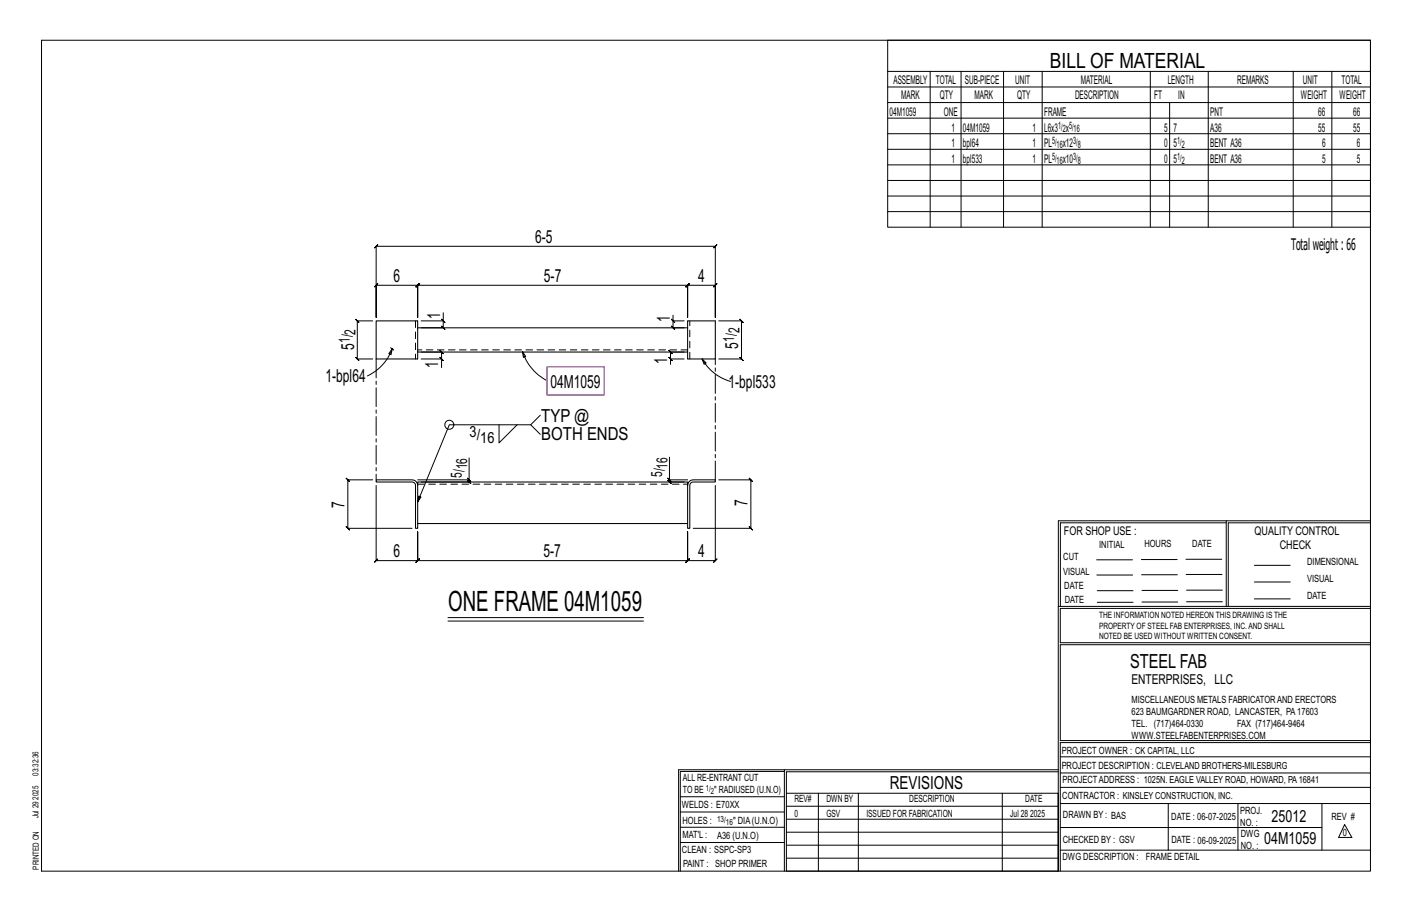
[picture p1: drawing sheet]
<svg xmlns="http://www.w3.org/2000/svg" width="432mm" height="279mm" viewBox="0 0 432 279" stroke-linecap="round" stroke-linejoin="round" font-family="sans-serif">
<defs><g id="words">
<text font-size="8.6" x="137.1" y="186.8">ONE FRAME 04M1059</text>
<text font-size="6.4" x="321.1" y="20.7">BILL OF MATERIAL</text>
<text font-size="5.9" x="345.6" y="204.1">STEEL FAB</text>
<g font-size="5.5">
<text x="163.6" y="74.3">6-5</text>
<text x="120.4" y="86.2">6</text>
<text x="166.3" y="86.2">5-7</text>
<text x="213.5" y="86.2">4</text>
<text x="134.6" y="97.7" transform="rotate(-90 134.6 97.7)">1</text>
<text x="204.8" y="98.4" transform="rotate(-90 204.8 98.4)">1</text>
<text x="108.3" y="106.9" transform="rotate(-90 108.3 106.9)">5</text>
<text x="225.8" y="106.6" transform="rotate(-90 225.8 106.6)">5</text>
<text x="134" y="112.4" transform="rotate(-90 134 112.4)">1</text>
<text x="204.1" y="111.4" transform="rotate(-90 204.1 111.4)">1</text>
<text x="99.5" y="116.8">1-bpl64</text>
<text x="168.3" y="118.7">04M1059</text>
<text x="222.8" y="118.6">1-bpl533</text>
<text x="165.5" y="128.9">TYP @</text>
<text x="165.5" y="134.4">BOTH ENDS</text>
<text x="105.4" y="155.3" transform="rotate(-90 105.4 155.3)">7</text>
<text x="228.6" y="154.7" transform="rotate(-90 228.6 154.7)">7</text>
<text x="120.4" y="170.4">6</text>
<text x="166.2" y="170.4">5-7</text>
<text x="213.5" y="170.4">4</text>
<text x="272.2" y="241.1">REVISIONS</text>
</g>
<g font-size="5.1">
<text x="388.9" y="251.3">25012</text>
<text x="386.6" y="258.1">04M1059</text>
</g>
<text font-size="4.9" x="394.8" y="76.4">Totalweight : 66</text>
<g font-size="4.7">
<text x="226.2" y="101.9" transform="rotate(-90 226.2 101.9)">2</text>
<text x="107" y="104.9" transform="rotate(-90 107 104.9)">1/</text>
<text x="108.7" y="102.3" transform="rotate(-90 108.7 102.3)">2</text>
<text x="224.5" y="104.5" transform="rotate(-90 224.5 104.5)">1/</text>
<text x="143.6" y="133.7">3/</text>
<text x="146.9" y="135.4">16</text>
<text x="142.9" y="143.5" transform="rotate(-90 142.9 143.5)">16</text>
<text x="204.1" y="143.2" transform="rotate(-90 204.1 143.2)">16</text>
<text x="141.2" y="146.1" transform="rotate(-90 141.2 146.1)">5/</text>
<text x="202.5" y="145.9" transform="rotate(-90 202.5 145.9)">5/</text>
</g>
<text font-size="4.2" x="346" y="209.1">ENTERPRISES, LLC</text>
<g font-size="3.7">
<text x="273.2" y="25.6">ASSEMBLY</text>
<text x="286.2" y="25.6">TOTAL</text>
<text x="295.1" y="25.6">SUB-PIECE</text>
<text x="310.4" y="25.6">UNIT</text>
<text x="330.5" y="25.6">MATERIAL</text>
<text x="357.1" y="25.6">LENGTH</text>
<text x="378.3" y="25.6">REMARKS</text>
<text x="398.4" y="25.6">UNIT</text>
<text x="410.2" y="25.6">TOTAL</text>
<text x="272.1" y="35.5">04M1059</text>
<text x="275.6" y="30.4">MARK</text>
<text x="287.4" y="30.4">QTY</text>
<text x="288.6" y="35.5">ONE</text>
<text x="298" y="30.4">MARK</text>
<text x="311" y="30.4">QTY</text>
<text x="319.3" y="35.5">FRAME</text>
<text x="328.7" y="30.4">DESCRIPTION</text>
<text x="353" y="30.4">FT</text>
<text x="360.3" y="30.4">IN</text>
<text x="370.1" y="35.5">PNT</text>
<text x="397.8" y="30.4">WEIGHT</text>
<text x="403.2" y="35.5">66</text>
<text x="409.6" y="30.4">WEIGHT</text>
<text x="413.8" y="35.5">66</text>
<text x="290.9" y="40.2">1</text>
<text x="294.5" y="40.2">04M1059</text>
<text x="315.8" y="40.2">1</text>
<text x="319.3" y="40.2">L6x3 x</text>
<text x="356" y="40.2">5</text>
<text x="358.9" y="40.2">7</text>
<text x="370.1" y="40.2">A36</text>
<text x="403.2" y="40.2">55</text>
<text x="413.8" y="40.2">55</text>
<text x="290.9" y="45">1</text>
<text x="294.5" y="45">bpl64</text>
<text x="315.8" y="45">1</text>
<text x="319.3" y="45">PL</text>
<text x="325" y="45">x12</text>
<text x="356" y="45">0</text>
<text x="358.9" y="45">5</text>
<text x="370.1" y="45">BENT A36</text>
<text x="404.3" y="45">6</text>
<text x="415" y="45">6</text>
<text x="290.9" y="49.7">1</text>
<text x="294.5" y="49.7">bpl533</text>
<text x="315.8" y="49.7">1</text>
<text x="319.3" y="49.7">PL</text>
<text x="325" y="49.7">x10</text>
<text x="356" y="49.7">0</text>
<text x="358.9" y="49.7">5</text>
<text x="370.1" y="49.7">BENT A36</text>
<text x="404.3" y="49.7">5</text>
<text x="415" y="49.7">5</text>
<text x="325.3" y="163.4">FOR SHOP USE :</text>
<text x="383.7" y="163.4">QUALITY CONTROL</text>
<text x="391.4" y="167.8">CHECK</text>
</g>
<g font-size="3.1">
<text x="323.6" y="39.4">1/ 5/</text>
<text x="325" y="40.5">2</text>
<text x="328.3" y="40.5">16</text>
<text x="321.7" y="44.1">5/</text>
<text x="323.1" y="45.3">16</text>
<text x="328.2" y="44.1">3/</text>
<text x="329.6" y="45.3">8</text>
<text x="360" y="44.1">1/</text>
<text x="361.4" y="45.3">2</text>
<text x="321.7" y="48.9">5/</text>
<text x="323.1" y="50">16</text>
<text x="328.2" y="48.9">3/</text>
<text x="329.6" y="50">8</text>
<text x="360" y="48.9">1/</text>
<text x="361.4" y="50">2</text>
<text x="336.2" y="167.4">INITIAL</text>
<text x="350" y="167.1">HOURS</text>
<text x="364.6" y="167.2">DATE</text>
<text x="325.2" y="171.3">CUT</text>
<text x="399.8" y="172.8">DIMENSIONAL</text>
<text x="325.1" y="175.8">VISUAL</text>
<text x="399.8" y="177.9">VISUAL</text>
<text x="325.5" y="180">DATE</text>
<text x="325.7" y="184.4">DATE</text>
<text x="399.8" y="183.1">DATE</text>
<text x="346" y="215">MISCELLANEOUS METALS FABRICATORAND ERECTORS</text>
<text x="346" y="218.6">623 BAUMGARDNER ROAD, LANCASTER, PA17603</text>
<text x="346" y="225.8">WWW.STEELFABENTERPRISES.COM</text>
<text x="346" y="222.2">TEL. (717)464-0330</text>
<text x="378.3" y="222.2">FAX (717)464-9464</text>
<text x="324.7" y="230.5">PROJECT OWNER : CK CAPITAL, LLC</text>
<text x="208.8" y="238.8">ALL RE-ENTRANT CUT</text>
<text x="324.7" y="235.1">PROJECT DESCRIPTION : CLEVELAND BROTHERS-MILESBURG</text>
<text x="324.9" y="239.5">PROJECTADDRESS : 1025N. EAGLE VALLEY ROAD, HOWARD, PA16841</text>
<text x="208.8" y="242.5">TO BE</text>
<text x="218.4" y="242.5">&quot; RADIUSED (U.N.O)</text>
<text x="242.9" y="245.3">REV#</text>
<text x="252.7" y="245.3">DWN BY</text>
<text x="278.1" y="245.3">DESCRIPTION</text>
<text x="313.5" y="245.3">DATE</text>
<text x="324.9" y="244.2">CONTRACTOR : KINSLEY CONSTRUCTION, INC.</text>
<text x="208.5" y="247">WELDS : E70XX</text>
<text x="208.7" y="251.7">HOLES :</text>
<text x="224.2" y="251.8">&quot; DIA(U.N.O)</text>
<text x="242.9" y="249.9">0</text>
<text x="252.7" y="249.9">GSV</text>
<text x="264.9" y="249.9">ISSUED FOR FABRICATION</text>
<text x="309" y="249.9">Jul 28</text>
<text x="315" y="249.9">2025</text>
<text x="325.1" y="250">DRAWN BY : BAS</text>
<text x="358.2" y="250.5">DATE : 06-07-2025</text>
<text x="379.3" y="248.9">PROJ.</text>
<text x="407.2" y="250.5">REV #</text>
<text x="208.7" y="256.3">MAT'L :</text>
<text x="219.3" y="256.4">A36 (U.N.O)</text>
<text x="325" y="257.6">CHECKED BY : GSV</text>
<text x="358.3" y="257.7">DATE : 06-09-2025</text>
<text x="379.3" y="252.5">NO. :</text>
<text x="379.5" y="255.9">DWG</text>
<text x="410.6" y="255.5">0</text>
<text x="208.6" y="260.7">CLEAN : SSPC-SP3</text>
<text x="324.9" y="262.9">DWG DESCRIPTION :</text>
<text x="350.4" y="263">FRAME DETAIL</text>
<text x="379.5" y="259.5">NO. :</text>
<text x="208.9" y="265">PAINT : SHOP PRIMER</text>
</g>
<g font-size="2.7">
<text x="336.1" y="189">THE INFORMATION NOTED HEREON THIS DRAWING IS THE</text>
<text x="336.1" y="195.4">NOTED BE USED WITHOUT WRITTEN CONSENT.</text>
<text x="336.1" y="192.2">PROPERTY OF STEEL FAB ENTERPRISES, INC.AND SHALL</text>
</g>
<g font-size="2.6">
<text x="215.9" y="241.8">1/</text>
<text x="217.4" y="242.7">2</text>
<text x="219.3" y="251.1">13/</text>
<text x="222" y="252.1">16</text>
</g>
<g font-size="2.5">
<text x="11.7" y="237.1" transform="rotate(-90 11.7 237.1)">03:32:36</text>
<text x="11.8" y="244.4" transform="rotate(-90 11.8 244.4)">2025</text>
<text x="11.8" y="250.1" transform="rotate(-90 11.8 250.1)">Jul 29</text>
<text x="11.9" y="265.8" transform="rotate(-90 11.9 265.8)">PRINTED ON</text>
</g>
</g></defs>
<g fill="none" stroke="#000" stroke-width=".31">
<path d="M12.7 12.3h406.4v254h-406.4zM271.5 12.3h147.6v57.2h-147.6zM271.5 21.8h147.6M271.5 26.6h147.6M271.5 31.4h147.6M271.5 36.1h147.6M284.5 21.8v47.7M293.9 21.8v47.7M306.9 21.8v47.7M318.7 21.8v47.7M351.8 21.8v47.7M357.7 31.4v38.1"/>
<path d="M369.5 21.8v47.7M395.5 21.8v47.7M407.3 21.8v47.7M271.5 40.9h147.6M271.5 45.6h147.6M271.5 50.4h147.6M271.5 55.2h147.6M271.5 59.9h147.6M115 75.3l-.5 .5 1-1-.5 .5h103.7l-.5 .5 1-1-.5 .5v21.7v-9.8l.5-.5-1 1 .5-.5h-8.4l.5-.5-1 1 .5-.5v9.8v-9.8l.5-.5-1 1 .5-.5h-82.6l.5-.5-1 1 .5-.5v9.8v-9.8l.5-.5-1 1 .5-.5h-12.7l.5-.5-1 1 .5-.5v9.8zM271.5 64.7h147.6M114 98.1h-4.7l-.5-.5 1 1-.5-.5v11.6l-.5-.5 1 1-.5-.5h4.7M135 97.6l1 1z"/>
<path d="M135.5 95.6v2.5h-6.7M135.5 98.1v2.1l-.5-.5 1 1-.5-.5h-6.7M205.3 97.6l1 1zM205.8 96.4v1.7h3.4M205.8 98.1v2.1l-.5-.5 1 1-.5-.5h3.4M219.8 98.1h7l-.5-.5 1 1-.5-.5v11.6l-.5-.5 1 1-.5-.5h-7M119.5 106.3l.4 .4M119.9 106.7l-.3 1.7-.7-.3zM119.9 106.7a14.7 14.7 0 0 1-7.5 8.2M119.9 106.7l.5 .3M128.8 109.7h6.2v2.7M128.8 107.6h6.2l-.5-.5 1 1-.5-.5v2.1"/>
<path d="M134.5 109.2l1 1zM159.8 107.5l1 1.5-.7 .2zM159.8 107.5a15.3 15.3 0 0 0 7.6 8.9M204.5 109.2l1 1zM209.2 109.7h-4.2v1.7M209.2 107.6h-4.2l-.5-.5 1 1-.5-.5v2.1M214.7 109.7l1.2 1.3-.6 .4zM214.7 109.7a14.5 14.5 0 0 0 8.7 6.9M143.5 140v6.7h-15.8M152.6 129.9v5.5l5.5-5.5M162.3 129.9l2.9 2.9M165.2 126.9l-2.9 3h-24.9l-9.7 23.5 .3-1.7 .7 .2-1 1.5"/>
<path d="M204.7 139.8v6.9h5.6M114 146.7h-7.6l-.5-.5 1 1-.5-.5v14.8l-.5-.5 1 1-.5-.5h19.6M115 148.4v23l-.5 .5 1-1-.5 .5h12.7l-.5 .5 1-1-.5 .5v-8.8v8.8l-.5 .5 1-1-.5 .5h82.6l-.5 .5 1-1-.5 .5v-8.8v8.8l-.5 .5 1-1-.5 .5h8.4l-.5 .5 1-1-.5 .5v-23M143 146.2l1 1zM143.5 146.7v.6l-.5-.5 1 1-.5-.5h-14.7M204.2 146.2l1 1zM204.7 146.7v.6l-.5-.5 1 1-.5-.5h4.5M219.8 146.7h9.8l-.5-.5 1 1-.5-.5v14.8l-.5-.5 1 1-.5-.5h-17.6M375 159.8h-50.7v25.6M375 159.2h-51.3l-.1 107.1M419.1 159.2h-44.1v26.2M419.1 159.8h-43.5v25.6"/>
<path d="M335.4 171.1h10.9M335.4 175.8h11M349 171h11M349.1 175.7h11M362.7 171h10.9M362.7 175.6h11M383.6 172.8h11M383.6 177.9h11M137 188.8h59.8M137 189.9h59.8M323.7 185.4h95.4M335.5 184.1h11"/>
<path d="M335.5 180.6h11M349.2 184h11M349.2 180.5h11M362.9 180.4h10.9M362.9 184h10.9M383.6 183.1h11M419.1 186h-94.9v10.5h94.9M419.1 197.1h-94.9v29.3h94.9v.6h-94.9v39.3M239.9 235.8h-31.9v30.5M239.9 235.3h-32.4v31M323.6 235.3h-83.7v31M323.6 235.9h-83.1v6.6"/>
<path d="M324.2 236.3h94.9M324.2 231.4h94.9M208 252.9h31.9M208 257.5h31.9M208 243.6h31.9M208 248.2h31.9M240.5 242.5h83.1v23.8h-83.1zM240.5 258.4h83.1M240.5 254.4h83.1M240.5 250.4h83.1M240.5 246.5h83.1M250.3 242.5v23.8"/>
<path d="M262.5 242.5v23.8M306.5 242.5v23.8M324.2 253h80.1M324.2 245.6h94.9M324.2 259.9h94.9M324.2 240.7h94.9M357.3 245.6v14.3M378.6 245.6v14.3M404.3 245.6v14.3M411.2 252.1l2.2 3.9h-4zM240.5 262.3h83.1"/>
<circle cx="137.4" cy="129.9" r="1.38"/>
</g>
<path d="M127.7 100.2h82.6v7.4h-82.6zM127.7 100.2v-2.1h-12.7v11.6h12.7v-2.1M210.3 100.2v-2.1h8.4v11.6h-8.4v-2.1M115 146.7h11a1.72 1.72 0 0 1 1.7 1.7v13.1h-.6v-13.1l-.3-.7-.8-.4h-11zM127.7 148.4v-1.1h82.6v14.2h.6l.2-13.6 .9-.6h6.7v-.6h-6.7a1.72 1.72 0 0 0-1.7 1.7M127.7 160h82.6" fill="none" stroke="#000" stroke-width=".32"/>
<path d="M127.1 98.1v11.6M210.3 107h-82.6M210.9 109.7v-11.6M127.7 148h82.6" fill="none" stroke="#000" stroke-width=".31" stroke-dasharray="2 1.4"/>
<path d="M167.3 112.1h17.5v8.7h-17.5z" fill="none" stroke="#f0f" stroke-width=".5"/>
<path d="M115 109.7v37M218.7 146.7v-37" fill="none" stroke="#000" stroke-width=".31" stroke-dasharray="5.8 1 1 1"/>
<use href="#words"/>
</svg>
